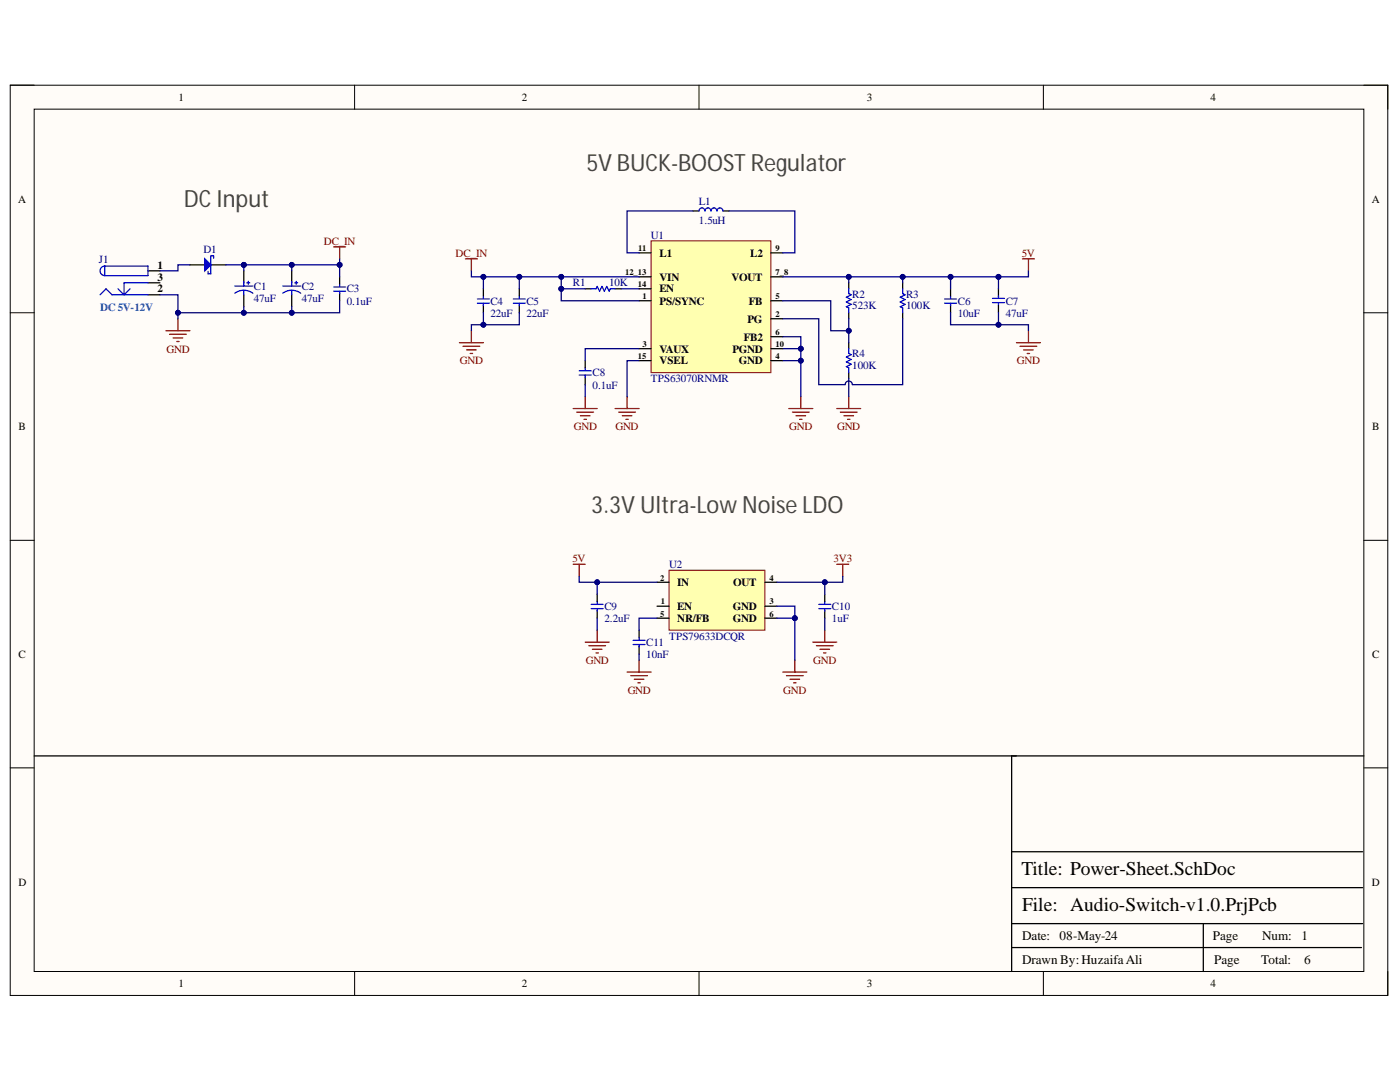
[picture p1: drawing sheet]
<svg xmlns="http://www.w3.org/2000/svg" width="279mm" height="216mm" viewBox="0 0 279 216" stroke-linecap="round" stroke-linejoin="round" font-family="sans-serif">
<defs><g id="words">
<g font-size="4.7" fill="#434343">
<text x="117.1" y="34.2">5VBUCK-BOOSTRegulator</text>
<text x="36.7" y="41.4">DCInput</text>
<text x="118" y="102.3">3.3VUltra-LowNoiseLDO</text>
</g>
<g font-size="3.9">
<text x="203.8" y="174.6">Title: Power-Sheet.SchDoc</text>
<text x="204" y="181.8">File: Audio-Switch-v1.0.PrjPcb</text>
</g>
<g font-size="2.6">
<text x="204" y="187.6">Date:</text>
<text x="211.5" y="187.6">08-May-24</text>
<text x="242.1" y="187.6">Page</text>
<text x="251.9" y="187.6">Num:</text>
<text x="259.7" y="187.6">1</text>
<text x="204" y="192.4">Drawn By: HuzaifaAli</text>
<text x="242.3" y="192.4">Page</text>
<text x="251.7" y="192.4">Total:</text>
<text x="260.3" y="192.4">6</text>
</g>
<g font-size="2.2">
<text x="35.6" y="20.1">1</text>
<text x="104.1" y="20.1">2</text>
<text x="173" y="20.1">3</text>
<text x="241.6" y="20.1">4</text>
<text x="3.6" y="40.4">A</text>
<text x="273.8" y="40.4">A</text>
<text x="31.5" y="53.6">1</text>
<text x="131.6" y="51.2">L1</text>
<text x="149.7" y="51.2">L2</text>
<text x="31.5" y="58.4">2</text>
<text x="31.5" y="56">3</text>
<text x="131.6" y="58.4">EN</text>
<text x="131.6" y="56">VIN</text>
<text x="146" y="56">VOUT</text>
<text x="131.6" y="60.8">PS/SYNC</text>
<text x="149.2" y="64.4">PG</text>
<text x="149.5" y="60.8">FB</text>
<text x="131.6" y="70.4">VAUX</text>
<text x="146.2" y="70.4">PGND</text>
<text x="148.4" y="68">FB2</text>
<text x="131.6" y="72.7">VSEL</text>
<text x="147.4" y="72.7">GND</text>
<text x="3.7" y="85.8">B</text>
<text x="273.9" y="85.8">B</text>
<text x="135.2" y="116.9">IN</text>
<text x="146.3" y="116.9">OUT</text>
<text x="135.2" y="121.7">EN</text>
<text x="135.2" y="124.1">NR/FB</text>
<text x="146.2" y="121.7">GND</text>
<text x="146.2" y="124.1">GND</text>
<text x="3.7" y="131.3">C</text>
<text x="273.9" y="131.3">C</text>
<text x="3.7" y="176.7">D</text>
<text x="273.8" y="176.7">D</text>
<text x="35.6" y="197">1</text>
<text x="104.1" y="197">2</text>
<text x="173" y="197">3</text>
<text x="241.6" y="197">4</text>
</g>
<g font-size="2.2" fill="#000080">
<text x="139.5" y="40.9">L1</text>
<text x="129.9" y="47.6">U1</text>
<text x="139.5" y="44.7">1.5uH</text>
<text x="19.7" y="52.4">J1</text>
<text x="40.6" y="50.4">D1</text>
<text x="50.7" y="57.8">C1</text>
<text x="60.2" y="57.8">C2</text>
<text x="69.2" y="58.4">C3</text>
<text x="114.4" y="57.2">R1</text>
<text x="121.5" y="57.2">10K</text>
<text x="170.1" y="59.4">R2</text>
<text x="180.8" y="59.4">R3</text>
<text x="50.7" y="60.2">47uF</text>
<text x="60.2" y="60.2">47uF</text>
<text x="69.2" y="60.8">0.1uF</text>
<text x="97.9" y="60.8">C4</text>
<text x="97.9" y="63.2">22uF</text>
<text x="105.1" y="60.8">C5</text>
<text x="105.1" y="63.2">22uF</text>
<text x="170.1" y="61.7">523K</text>
<text x="180.8" y="61.7">100K</text>
<text x="191.2" y="60.8">C6</text>
<text x="191.2" y="63.2">10uF</text>
<text x="200.7" y="60.8">C7</text>
<text x="200.7" y="63.2">47uF</text>
<text x="170.1" y="71.3">R4</text>
<text x="118.2" y="75.1">C8</text>
<text x="118.2" y="77.5">0.1uF</text>
<text x="129.9" y="76.3">TPS63070RNMR</text>
<text x="170.1" y="73.7">100K</text>
<text x="133.6" y="113.4">U2</text>
<text x="120.6" y="121.7">C9</text>
<text x="120.6" y="124.1">2.2uF</text>
<text x="166" y="121.7">C10</text>
<text x="166" y="124.1">1uF</text>
<text x="129" y="128.9">C11</text>
<text x="129" y="131.3">10nF</text>
<text x="133.6" y="127.7">TPS79633DCQR</text>
</g>
<g font-size="2.2" fill="#800000">
<text x="64.6" y="48.8">DC_IN</text>
<text x="90.9" y="51.2">DC_IN</text>
<text x="203.9" y="51.2">5V</text>
<text x="33.2" y="70.4">GND</text>
<text x="91.8" y="72.7">GND</text>
<text x="202.9" y="72.7">GND</text>
<text x="114.5" y="85.8">GND</text>
<text x="122.8" y="85.8">GND</text>
<text x="157.5" y="85.8">GND</text>
<text x="167" y="85.8">GND</text>
<text x="114.3" y="112.1">5V</text>
<text x="166.4" y="112.1">3V3</text>
<text x="116.9" y="132.5">GND</text>
<text x="162.3" y="132.5">GND</text>
<text x="125.3" y="138.4">GND</text>
<text x="156.3" y="138.4">GND</text>
</g>
<text font-size="2.2" fill="#15c" x="20" y="62">DC 5V-12V</text>
<g font-size="1.7">
<text x="127.4" y="50.1">11</text>
<text x="154.8" y="50.1">9</text>
<text x="124.8" y="54.9">12_13</text>
<text x="127.3" y="57.3">14</text>
<text x="128.2" y="59.7">1</text>
<text x="154.8" y="59.7">5</text>
<text x="154.8" y="54.9">7_8</text>
<text x="154.8" y="63.3">2</text>
<text x="127.3" y="71.6">15</text>
<text x="128.2" y="69.3">3</text>
<text x="154.8" y="66.8">6</text>
<text x="154.8" y="69.3">10</text>
<text x="154.8" y="71.6">4</text>
<text x="131.8" y="115.8">2</text>
<text x="153.6" y="115.8">4</text>
<text x="131.8" y="123">5</text>
<text x="131.9" y="120.6">1</text>
<text x="153.6" y="120.6">3</text>
<text x="153.6" y="123">6</text>
</g>
</g></defs>
<path d="M2 17h275v181.6h-275z" fill-rule="evenodd" fill="#fffcf8"/>
<path d="M2 17h275v181.6h-275z" fill="none" stroke="#000" stroke-width=".2"/>
<path d="M6.8 21.8h265.4v172.1h-265.4z" fill-rule="evenodd" fill="#fffcf8"/>
<g fill="none" stroke="#000" stroke-width=".2">
<path d="M2 17h4.8M70.8 17v4.8M139.5 17v4.8M208.2 17v4.8M272.2 17h4.8v4.8M6.8 21.8h265.4v172.1h-265.4zM2 62.4h4.8M272.2 62.4h4.8M2 107.8h4.8M272.2 107.8h4.8M2 153.2h4.8M272.2 153.2h4.8"/>
<path d="M70.8 193.9v4.7M139.5 193.9v4.7M208.2 193.9v4.7M277 193.9v4.7"/>
</g>
<path d="M29.5 54h2.4M29.5 58.8h2.4M29.5 56.4h2.4M272.2 150.8h-70.3v43.1M201.9 177.1h70M201.9 170h70M201.9 189.1h69.8M201.9 184.3h70M240.1 184.3v9.6" fill="none" stroke="#000" stroke-width=".25"/>
<path d="M20 58.8l1.2-1.2 1.2 1.2h7.1M20.9 53.1a.96 .96 0 0 0-.9 .9 .96 .96 0 0 0 .9 1M20.9 53.1h8.6v1.9h-8.6M20.9 53.1v1.9M23.6 57.6l1.2 1.2M25.9 57.6l-1.1 1.2M29.5 56.4h-4.7v2.4" fill="none" stroke="#00f" stroke-width=".25"/>
<path d="M129.9 48.1h23.9v26.3h-23.9z" fill-rule="evenodd" fill="#ffffb0"/>
<path d="M129.9 48.1h23.9v26.3h-23.9z" fill="none" stroke="#800000" stroke-width=".2"/>
<g fill="none" stroke="#000" stroke-width=".25">
<path d="M37.9 52.8h3M42.1 52.8h3M48.7 54v2.4M48.7 58.8v2.4M67.8 55.2v1.5M67.8 58.5v1.5M127.5 57.6h2.4M127.5 55.2h2.4M127.5 50.5h2.4M153.8 55.2h2.4M153.8 50.5h2.4M127.5 60h2.4"/>
<path d="M127.5 72h2.4M127.5 69.6h2.4M153.8 60h2.4M153.8 72h2.4M153.8 67.2h2.4M153.8 63.6h2.4M153.8 69.6h2.4"/>
</g>
<path d="M66.6 49.3h2.4M67.8 49.3v2.3M33.1 66h4.8M33.8 66.7h3.4M34.6 67.4h1.9M35.3 68.1h.4M35.5 63.6v2.4" fill="none" stroke="#800000" stroke-width=".25"/>
<path d="M46.9 58.5a2.98 2.98 0 0 1 3.6 0M46.9 57.1h3.5M48.7 56.2v.9M48.7 57.9v.9M49.3 56.4h.6M49.6 56.1v.6M66.6 58.1h2.4M66.6 57.3h2.4M67.8 56.7v.5M67.8 58.1v.5" fill="none" stroke="#00f" stroke-width=".25"/>
<path d="M40.9 51.6l1.2 1.2-1.2 1.2z" fill="#00f"/>
<g fill="none" stroke="#00f" stroke-width=".25">
<path d="M40.9 51.6l1.2 1.2-1.2 1.2zM42.1 51.1v3.5h-.6v-.4M42.1 51.1h.5v.4M56.4 58.5a2.98 2.98 0 0 1 3.6 0M56.4 57.1h3.6M58.2 56.2v.9M58.2 57.9v.9M58.8 56.4h.6M59.1 56.1v.6M95.3 59.7h2.4M96.5 59.1v.4M102.4 59.7h2.4"/>
<path d="M103.6 59.1v.4M118 57.6h.9l.3-.4 .5 .9 .4-.9 .5 .9 .5-.9 .5 .9 .2-.5h1M139.5 42.1a.6 .6 0 0 1 .6-.6 .6 .6 0 0 1 .6 .6 .6 .6 0 0 1 .6-.6 .6 .6 0 0 1 .6 .6 .6 .6 0 0 1 .6-.6 .6 .6 0 0 1 .6 .6 .6 .6 0 0 1 .6-.6 .6 .6 0 0 1 .6 .6M169.4 57.6v1l.5 .2-1 .5 1 .5-1 .5 1 .4-1 .5 .5 .3v.9M180.1 57.6v1l.5 .2-.9 .5 .9 .5-.9 .5 .9 .4-.9 .5 .4 .3v.9M188.5 59.7h2.4M189.7 59.1v.4M198.1 59.5h2.4M199.3 59.1v.4M95.3 60.5h2.4M96.5 60.5v.5M102.4 60.5h2.4"/>
<path d="M103.6 60.5v.5M115.6 74.8h2.4M115.6 74h2.4M116.8 73.4v.5M116.8 74.8v.5M169.4 69.6v.9l.5 .3-1 .5 1 .4-1 .5 1 .5-1 .5 .5 .2v1M188.5 60.5h2.4M189.7 60.5v.5M198.1 60.4h2.4M199.3 60.5v.5"/>
</g>
<g fill="none" stroke="#000" stroke-width=".25">
<path d="M58.2 54v2.4M58.2 58.8v2.4M96.5 57.6v1.5M103.6 57.6v1.5M116.8 57.6h1.2M122.8 57.6h1.2M138.3 42.1h1.2M144.3 42.1h1.2M169.4 56.4v1.2M180.1 56.4v1.2M189.7 57.6v1.5M199.3 57.6v1.6"/>
<path d="M96.5 60.9v1.5M103.6 60.9v1.5M116.8 72v1.4M116.8 75.2v1.5M169.4 62.4v1.2M169.4 68.4v1.2M169.4 74.4v1.2M180.1 62.4v1.2M189.7 60.9v1.5M199.3 61v1.4"/>
</g>
<g fill="none" stroke="#800000" stroke-width=".25">
<path d="M92.9 51.6h2.4M94.1 51.6v2.4M204.1 51.6h2.3M205.2 51.6v2.4M91.7 68.4h4.8M92.4 69.1h3.4M93.1 69.8h1.9M93.8 70.5h.5M94.1 66v2.4M116.8 79.1v2.4M125.2 79.1v2.4M159.8 79.1v2.4"/>
<path d="M169.4 79.1v2.4M202.9 68.4h4.7M203.6 69.1h3.3M204.3 69.8h1.9M205 70.5h.5M205.2 66v2.4M114.4 81.5h4.8M115.1 82.2h3.4M115.8 83h1.9M116.5 83.7h.5M122.8 81.5h4.7M123.5 82.2h3.3"/>
<path d="M124.2 83h1.9M124.9 83.7h.5M157.4 81.5h4.8M158.1 82.2h3.4M158.9 83h1.9M159.6 83.7h.5M167 81.5h4.8M167.7 82.2h3.4M168.4 83h1.9M169.1 83.7h.5"/>
</g>
<path d="M133.5 113.8h19.1v11.9h-19.1z" fill-rule="evenodd" fill="#ffffb0"/>
<path d="M133.5 113.8h19.1v11.9h-19.1z" fill="none" stroke="#800000" stroke-width=".2"/>
<g fill="none" stroke="#000" stroke-width=".25">
<path d="M119.2 118.6v1.4M131.1 116.2h2.4M152.6 116.2h2.4M164.6 118.6v1.4M119.2 121.8v1.5M127.5 125.7v1.5M127.5 129v1.5M131.1 121h2.4M131.1 123.3h2.4M152.6 121h2.4M152.6 123.3h2.4M164.6 121.8v1.5"/>
<path d="M6.8 150.8h196.1"/>
</g>
<g fill="none" stroke="#800000" stroke-width=".25">
<path d="M114.4 112.6h2.4M115.6 112.6v2.4M167 112.6h2.4M168.2 112.6v2.4M116.8 128.1h4.8M117.5 128.8h3.4M118.2 129.6h1.9M118.9 130.3h.5M119.2 125.7v2.4M125.2 134.1h4.7M125.9 134.8h3.3M126.6 135.5h1.9"/>
<path d="M127.3 136.3h.5M127.5 131.7v2.4M156.2 134.1h4.8M157 134.8h3.3M157.7 135.5h1.9M158.4 136.3h.5M158.6 131.7v2.4M162.2 128.1h4.8M162.9 128.8h3.4M163.6 129.6h2M164.4 130.3h.4M164.6 125.7v2.4"/>
</g>
<path d="M118 121.4h2.4M118 120.6h2.4M119.2 120v.5M119.2 121.4v.5M126.3 128.6h2.4M126.3 127.8h2.4M127.5 127.2v.4M127.5 128.6v.5M163.4 121.4h2.4M163.4 120.6h2.4M164.6 120v.5M164.6 121.4v.5" fill="none" stroke="#00f" stroke-width=".25"/>
<path d="M48.7 61.2v1.2" fill="none" stroke="#000080" stroke-width=".25"/>
<circle cx="48.7" cy="62.4" r=".48" fill="#000080"/>
<circle cx="48.7" cy="62.4" r=".48" fill="none" stroke="#000080" stroke-width=".2"/>
<path d="M48.7 52.8v1.2" fill="none" stroke="#000080" stroke-width=".25"/>
<circle cx="48.7" cy="52.8" r=".48" fill="#000080"/>
<circle cx="48.7" cy="52.8" r=".48" fill="none" stroke="#000080" stroke-width=".2"/>
<path d="M67.8 51.6v1.2" fill="none" stroke="#000080" stroke-width=".25"/>
<circle cx="67.8" cy="52.8" r=".48" fill="#000080"/>
<circle cx="67.8" cy="52.8" r=".48" fill="none" stroke="#000080" stroke-width=".2"/>
<path d="M37.9 52.8h-2.4v1.2h-3.6M45.1 52.8h3.6" fill="none" stroke="#000080" stroke-width=".25"/>
<circle cx="48.7" cy="52.8" r=".48" fill="#000080"/>
<circle cx="48.7" cy="52.8" r=".48" fill="none" stroke="#000080" stroke-width=".2"/>
<path d="M48.7 52.8h19.1v2.4" fill="none" stroke="#000080" stroke-width=".25"/>
<circle cx="48.7" cy="52.8" r=".48" fill="#000080"/>
<circle cx="48.7" cy="52.8" r=".48" fill="none" stroke="#000080" stroke-width=".2"/>
<circle cx="58.2" cy="52.8" r=".48" fill="#000080"/>
<circle cx="58.2" cy="52.8" r=".48" fill="none" stroke="#000080" stroke-width=".2"/>
<circle cx="67.8" cy="52.8" r=".48" fill="#000080"/>
<circle cx="67.8" cy="52.8" r=".48" fill="none" stroke="#000080" stroke-width=".2"/>
<path d="M31.9 58.8h3.6v4.8" fill="none" stroke="#000080" stroke-width=".25"/>
<circle cx="35.5" cy="62.4" r=".48" fill="#000080"/>
<circle cx="35.5" cy="62.4" r=".48" fill="none" stroke="#000080" stroke-width=".2"/>
<path d="M67.8 60v2.4h-32.3" fill="none" stroke="#000080" stroke-width=".25"/>
<circle cx="58.2" cy="62.4" r=".48" fill="#000080"/>
<circle cx="58.2" cy="62.4" r=".48" fill="none" stroke="#000080" stroke-width=".2"/>
<circle cx="48.7" cy="62.4" r=".48" fill="#000080"/>
<circle cx="48.7" cy="62.4" r=".48" fill="none" stroke="#000080" stroke-width=".2"/>
<circle cx="35.5" cy="62.4" r=".48" fill="#000080"/>
<circle cx="35.5" cy="62.4" r=".48" fill="none" stroke="#000080" stroke-width=".2"/>
<path d="M58.2 52.8v1.2" fill="none" stroke="#000080" stroke-width=".25"/>
<circle cx="58.2" cy="52.8" r=".48" fill="#000080"/>
<circle cx="58.2" cy="52.8" r=".48" fill="none" stroke="#000080" stroke-width=".2"/>
<path d="M58.2 61.2v1.2" fill="none" stroke="#000080" stroke-width=".25"/>
<circle cx="58.2" cy="62.4" r=".48" fill="#000080"/>
<circle cx="58.2" cy="62.4" r=".48" fill="none" stroke="#000080" stroke-width=".2"/>
<path d="M112 55.2v2.4h4.8M124 57.6h3.5M138.3 42.1h-13.1v8.4h2.3M145.5 42.1h13.1v8.4h-2.4" fill="none" stroke="#000080" stroke-width=".25"/>
<circle cx="112" cy="57.6" r=".48" fill="#000080"/>
<circle cx="112" cy="57.6" r=".48" fill="none" stroke="#000080" stroke-width=".2"/>
<circle cx="112" cy="55.2" r=".48" fill="#000080"/>
<circle cx="112" cy="55.2" r=".48" fill="none" stroke="#000080" stroke-width=".2"/>
<path d="M112 57.6v2.4h15.5" fill="none" stroke="#000080" stroke-width=".25"/>
<circle cx="112" cy="57.6" r=".48" fill="#000080"/>
<circle cx="112" cy="57.6" r=".48" fill="none" stroke="#000080" stroke-width=".2"/>
<path d="M94.1 54v1.2h33.4" fill="none" stroke="#000080" stroke-width=".25"/>
<circle cx="112" cy="55.2" r=".48" fill="#000080"/>
<circle cx="112" cy="55.2" r=".48" fill="none" stroke="#000080" stroke-width=".2"/>
<circle cx="103.6" cy="55.2" r=".48" fill="#000080"/>
<circle cx="103.6" cy="55.2" r=".48" fill="none" stroke="#000080" stroke-width=".2"/>
<circle cx="96.5" cy="55.2" r=".48" fill="#000080"/>
<circle cx="96.5" cy="55.2" r=".48" fill="none" stroke="#000080" stroke-width=".2"/>
<path d="M96.5 55.2v2.4" fill="none" stroke="#000080" stroke-width=".25"/>
<circle cx="96.5" cy="55.2" r=".48" fill="#000080"/>
<circle cx="96.5" cy="55.2" r=".48" fill="none" stroke="#000080" stroke-width=".2"/>
<path d="M103.6 55.2v2.4" fill="none" stroke="#000080" stroke-width=".25"/>
<circle cx="103.6" cy="55.2" r=".48" fill="#000080"/>
<circle cx="103.6" cy="55.2" r=".48" fill="none" stroke="#000080" stroke-width=".2"/>
<path d="M103.6 62.4v2.4h-9.5v1.2" fill="none" stroke="#000080" stroke-width=".25"/>
<circle cx="96.5" cy="64.8" r=".48" fill="#000080"/>
<circle cx="96.5" cy="64.8" r=".48" fill="none" stroke="#000080" stroke-width=".2"/>
<path d="M96.5 62.4v2.4" fill="none" stroke="#000080" stroke-width=".25"/>
<circle cx="96.5" cy="64.8" r=".48" fill="#000080"/>
<circle cx="96.5" cy="64.8" r=".48" fill="none" stroke="#000080" stroke-width=".2"/>
<path d="M116.8 76.7v2.4M127.5 69.6h-10.7v2.4M127.5 72h-2.3v7.1M156.2 69.6h3.6v9.5" fill="none" stroke="#000080" stroke-width=".25"/>
<circle cx="159.8" cy="69.6" r=".48" fill="#000080"/>
<circle cx="159.8" cy="69.6" r=".48" fill="none" stroke="#000080" stroke-width=".2"/>
<circle cx="159.8" cy="72" r=".48" fill="#000080"/>
<circle cx="159.8" cy="72" r=".48" fill="none" stroke="#000080" stroke-width=".2"/>
<path d="M156.2 72h3.6" fill="none" stroke="#000080" stroke-width=".25"/>
<circle cx="159.8" cy="72" r=".48" fill="#000080"/>
<circle cx="159.8" cy="72" r=".48" fill="none" stroke="#000080" stroke-width=".2"/>
<path d="M205.2 54v1.2h-49" fill="none" stroke="#000080" stroke-width=".25"/>
<circle cx="169.4" cy="55.2" r=".48" fill="#000080"/>
<circle cx="169.4" cy="55.2" r=".48" fill="none" stroke="#000080" stroke-width=".2"/>
<circle cx="180.1" cy="55.2" r=".48" fill="#000080"/>
<circle cx="180.1" cy="55.2" r=".48" fill="none" stroke="#000080" stroke-width=".2"/>
<circle cx="189.7" cy="55.2" r=".48" fill="#000080"/>
<circle cx="189.7" cy="55.2" r=".48" fill="none" stroke="#000080" stroke-width=".2"/>
<circle cx="199.3" cy="55.2" r=".48" fill="#000080"/>
<circle cx="199.3" cy="55.2" r=".48" fill="none" stroke="#000080" stroke-width=".2"/>
<path d="M169.4 55.2v1.2" fill="none" stroke="#000080" stroke-width=".25"/>
<circle cx="169.4" cy="55.2" r=".48" fill="#000080"/>
<circle cx="169.4" cy="55.2" r=".48" fill="none" stroke="#000080" stroke-width=".2"/>
<path d="M169.4 63.6v4.8M169.4 75.6v3.5" fill="none" stroke="#000080" stroke-width=".25"/>
<circle cx="169.4" cy="66" r=".48" fill="#000080"/>
<circle cx="169.4" cy="66" r=".48" fill="none" stroke="#000080" stroke-width=".2"/>
<path d="M156.2 60h9.6v6h3.6" fill="none" stroke="#000080" stroke-width=".25"/>
<circle cx="169.4" cy="66" r=".48" fill="#000080"/>
<circle cx="169.4" cy="66" r=".48" fill="none" stroke="#000080" stroke-width=".2"/>
<path d="M156.2 67.2h3.6v2.4" fill="none" stroke="#000080" stroke-width=".25"/>
<circle cx="159.8" cy="69.6" r=".48" fill="#000080"/>
<circle cx="159.8" cy="69.6" r=".48" fill="none" stroke="#000080" stroke-width=".2"/>
<path d="M180.1 55.2v1.2M156.2 63.6h7.2v13.1h5.3a.72 .72 0 0 1 .7-.7 .72 .72 0 0 1 .7 .7l10 .1v-13.2" fill="none" stroke="#000080" stroke-width=".25"/>
<circle cx="180.1" cy="55.2" r=".48" fill="#000080"/>
<circle cx="180.1" cy="55.2" r=".48" fill="none" stroke="#000080" stroke-width=".2"/>
<path d="M189.7 55.2v2.4" fill="none" stroke="#000080" stroke-width=".25"/>
<circle cx="189.7" cy="55.2" r=".48" fill="#000080"/>
<circle cx="189.7" cy="55.2" r=".48" fill="none" stroke="#000080" stroke-width=".2"/>
<path d="M199.3 55.2v2.4" fill="none" stroke="#000080" stroke-width=".25"/>
<circle cx="199.3" cy="55.2" r=".48" fill="#000080"/>
<circle cx="199.3" cy="55.2" r=".48" fill="none" stroke="#000080" stroke-width=".2"/>
<path d="M189.7 62.4v2.4h15.5v1.2" fill="none" stroke="#000080" stroke-width=".25"/>
<circle cx="199.3" cy="64.8" r=".48" fill="#000080"/>
<circle cx="199.3" cy="64.8" r=".48" fill="none" stroke="#000080" stroke-width=".2"/>
<path d="M199.3 62.4v2.4" fill="none" stroke="#000080" stroke-width=".25"/>
<circle cx="199.3" cy="64.8" r=".48" fill="#000080"/>
<circle cx="199.3" cy="64.8" r=".48" fill="none" stroke="#000080" stroke-width=".2"/>
<path d="M127.5 130.5v1.2M131.1 123.3h-3.6v2.4M155 121h3.6v10.7" fill="none" stroke="#000080" stroke-width=".25"/>
<circle cx="158.6" cy="123.3" r=".48" fill="#000080"/>
<circle cx="158.6" cy="123.3" r=".48" fill="none" stroke="#000080" stroke-width=".2"/>
<path d="M155 123.3h3.6" fill="none" stroke="#000080" stroke-width=".25"/>
<circle cx="158.6" cy="123.3" r=".48" fill="#000080"/>
<circle cx="158.6" cy="123.3" r=".48" fill="none" stroke="#000080" stroke-width=".2"/>
<path d="M119.2 116.2v2.4" fill="none" stroke="#000080" stroke-width=".25"/>
<circle cx="119.2" cy="116.2" r=".48" fill="#000080"/>
<circle cx="119.2" cy="116.2" r=".48" fill="none" stroke="#000080" stroke-width=".2"/>
<path d="M115.6 115v1.2h15.5" fill="none" stroke="#000080" stroke-width=".25"/>
<circle cx="119.2" cy="116.2" r=".48" fill="#000080"/>
<circle cx="119.2" cy="116.2" r=".48" fill="none" stroke="#000080" stroke-width=".2"/>
<path d="M168.2 115v1.2h-13.2M119.2 123.3v2.4" fill="none" stroke="#000080" stroke-width=".25"/>
<circle cx="164.6" cy="116.2" r=".48" fill="#000080"/>
<circle cx="164.6" cy="116.2" r=".48" fill="none" stroke="#000080" stroke-width=".2"/>
<path d="M164.6 116.2v2.4" fill="none" stroke="#000080" stroke-width=".25"/>
<circle cx="164.6" cy="116.2" r=".48" fill="#000080"/>
<circle cx="164.6" cy="116.2" r=".48" fill="none" stroke="#000080" stroke-width=".2"/>
<path d="M164.6 123.3v2.4" fill="none" stroke="#000080" stroke-width=".25"/>
<use href="#words"/>
</svg>
